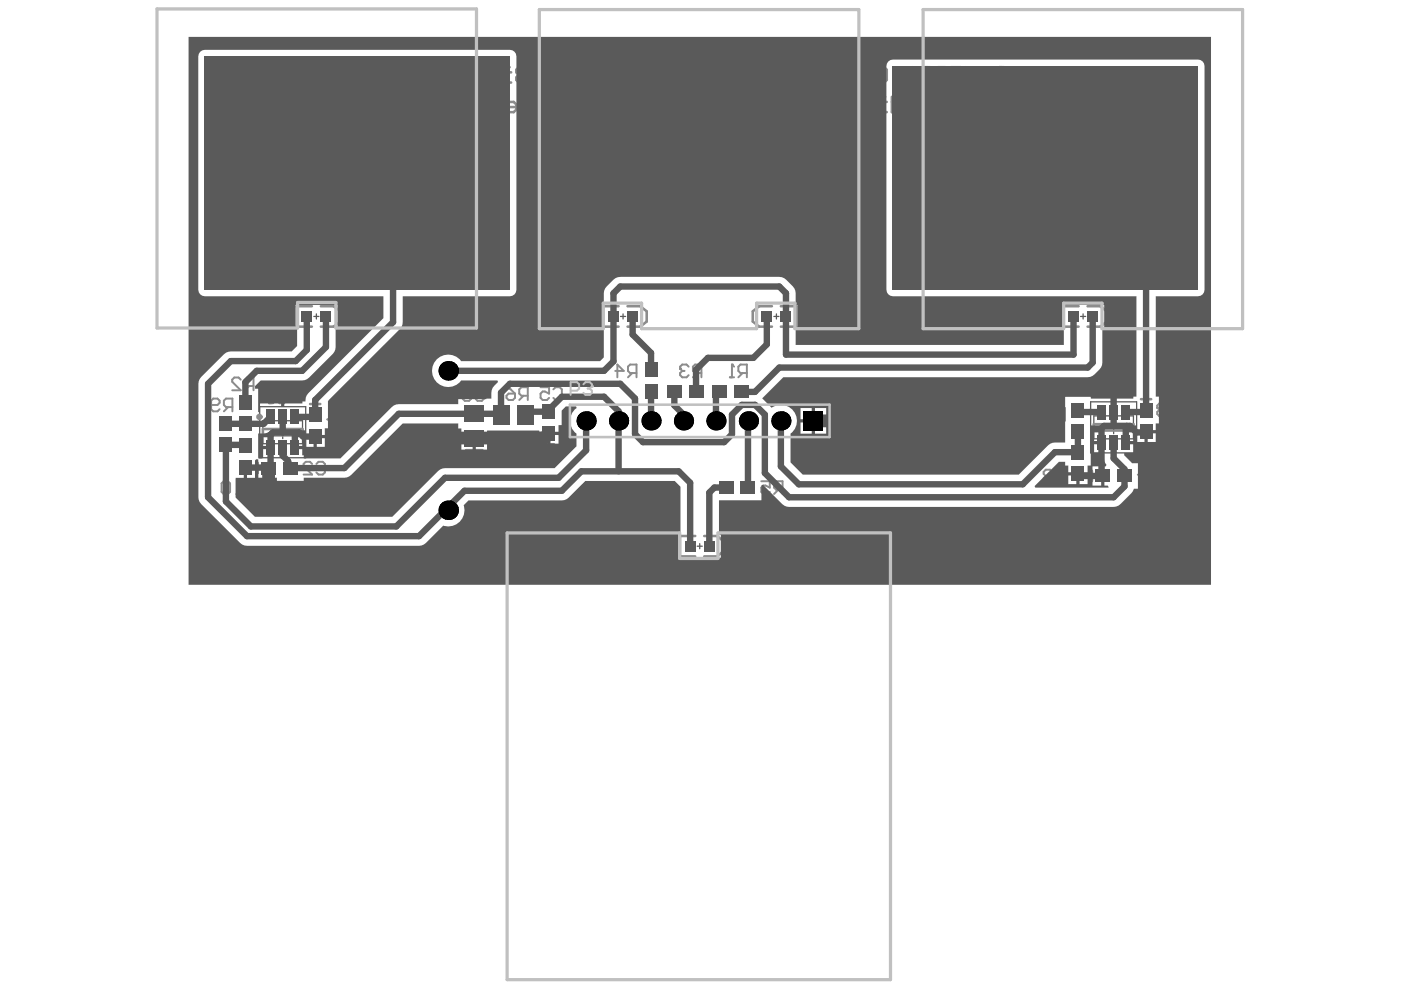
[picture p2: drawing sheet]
<svg xmlns="http://www.w3.org/2000/svg" width="297mm" height="210mm" viewBox="0 0 297 210" stroke-linecap="round" stroke-linejoin="round" font-family="sans-serif">
<g fill="none" stroke="#5a5a5a" stroke-width=".27">
<path d="M66.5 67.1h1.1M67.1 66.6v1M131.6 67.1h1M132.1 66.6v1M164.1 67.1h1.1M164.6 66.6v1M229.1 67.1h1.1M229.6 66.6v1M55.1 86.2h9.7v10.9h-9.7zM55.7 89.2h8.4v4.9h-8.4zM58.6 91.6h2.7M59.9 90.3v2.7"/>
<path d="M231.2 85.2h9.8v10.8h-9.8zM231.9 88.2h8.4v4.8h-8.4zM234.8 90.6h2.7M236.1 89.3v2.7M147.8 115.8h1.1M148.4 115.3v1"/>
</g>
<g fill="none" stroke="#8c8c8c" stroke-width=".54">
<path d="M66.1 64.9h-3.2v4.4h3.2M68 64.9h2.7l1.4 1.1v2.2l-1.4 1.1h-2.7M131.2 64.9h-3.3v4.4h3.3M133 64.9h2.8l1.3 1.1v2.2l-1.3 1.1h-2.8M163.7 64.9h-2.7l-1.4 1.1v2.2l1.4 1.1h2.7M165.6 64.9h3.2v4.4h-3.2M228.7 64.9h-3.3v4.4h3.3M230.6 64.9h2.7l1.3 1.1v2.2l-1.3 1.1h-2.7M54.6 98.2v2.1M55.7 91h8.4v1.3h-8.4zM65.7 85.7h2.2M98.8 95.4h3.5"/>
<path d="M115.3 94.2h2.2M231.5 99.8v2.2M231.9 89.9h8.4v1.4h-8.4zM241.9 84.6h2.2M147.4 113.6h-3.2v4.4h3.2M149.3 113.6h2.7l1.4 1.1v2.2l-1.4 1.1h-2.7"/>
</g>
<path d="M220.1 68.3h.9M220.6 65.6v2.7M221.9 66.1l.5-.5h1.3v2.7h-1.3l-.5-.4z" fill="none" stroke="#8c8c8c" stroke-width=".42"/>
<circle cx="220.6" cy="65.6" r=".21" fill="#8c8c8c"/>
<path d="M220.6 65.6l.4 .5M50.1 104.7h.9M50.6 102v2.7M52.8 103.8l-.9 .9M53.7 103.8h-1.3l-.5-.4v-.9l.5-.5h1.3v2.7" fill="none" stroke="#8c8c8c" stroke-width=".42"/>
<circle cx="50.6" cy="102" r=".21" fill="#8c8c8c"/>
<path d="M51 80.5l-.4-.5h-.9l-.5 .5v.4l1.8 1.8h-1.8M52.8 81.8l-.9 .9M53.7 81.8h-1.3l-.5-.4v-.9l.5-.5h1.3v2.7M69.4 88.9h.9M69.9 86.2v2.7M71.2 86.7l.5-.5h.9l.4 .5v1.8l-.4 .4h-.9l-.5-.4M47 102.5l.4-.5h.9l.5 .5v1.8l-.5 .4h-.9l-.4-.4zM50.6 102l.4 .5" fill="none" stroke="#8c8c8c" stroke-width=".42"/>
<circle cx="69.9" cy="86.2" r=".21" fill="#8c8c8c"/>
<path d="M69.9 86.2l.4 .5M223.1 86.5h-1.8v.5l1.8 1.8v.4M224.9 88.3l-.9 .9M225.8 88.3h-1.4l-.4-.4v-.9l.4-.5h1.4v2.7M247.2 86l-.5-.5h-.9l-.4 .5v.4M248.1 86l.4-.5h.9l.5 .5v1.8l-.5 .4h-.9l-.4-.4M161.4 102h1.8v1.4l-.9-.5h-.4l-.5 .5v.9l.5 .4h.9l.4-.4M165 103.8l-.9 .9M165.9 103.8h-1.3l-.5-.4v-.9l.5-.5h1.3v2.7" fill="none" stroke="#8c8c8c" stroke-width=".42"/>
<circle cx="245.4" cy="86.4" r=".21" fill="#8c8c8c"/>
<path d="M58.6 66.7l-.4-.4h-.9l-.5 .4v.5l1.8 1.8h-1.8M59.5 66.7l.5-.4h1.3v2.7h-1.3l-.5-.5zM57 85.5h.9M57.5 82.8v2.7M58.8 82.8v2.2l.5 .5h.9l.4-.5v-2.2M245.4 86.4l.4 .5M245.8 86.9h.5M245.8 86.9l-.4 .4v.5l.4 .4h.9l.5-.4" fill="none" stroke="#8c8c8c" stroke-width=".42"/>
<circle cx="57.5" cy="82.8" r=".21" fill="#8c8c8c"/>
<g fill="none" stroke="#8c8c8c" stroke-width=".42">
<path d="M121.5 67.6h1.8l-1.4-1.3v2.7M124.2 66.7l.5-.4h1.3v2.7h-1.3l-.5-.5zM130.4 78.6h1.8l-1.3-1.3v2.7M134 79.1l-.9 .9M135 79.1h-1.4l-.5-.5v-.9l.5-.4h1.4v2.7M146 77.7l-.4-.4h-.9l-.5 .4v.5M147.8 79.1l-.9 .9M148.7 79.1h-1.3l-.5-.5v-.9l.5-.4h1.3v2.7M57.5 82.8l.4 .4M66.2 98.4l-.5-.5h-.9l-.4 .5v.4l1.8 1.8h-1.8M67.1 98.4l.4-.5h.9l.5 .5v1.8l-.5 .4h-.9l-.4-.4M98.1 84.1l.4-.5h1.4v.9l-.5 .5h-.9l-.4-.5z"/>
<path d="M98.1 82.3l.9 .4 .9 .9M100.8 82.7l.5-.4h.9l.4 .4v1.8l-.4 .5h-.9l-.5-.5M107.4 83.9l.4-.4h1.4v.9l-.5 .4h-.9l-.4-.4zM107.4 82.1l.9 .5 .9 .9M111 83.9l-.9 .9M111.9 83.9h-1.4l-.4-.4v-.9l.4-.5h1.4v2.7M114.6 82.1h1.8v1.4l-.9-.5h-.4l-.5 .5v.9l.5 .4h.9l.4-.4M117.3 82.6l.5-.5h.9l.4 .5v1.8l-.4 .4h-.9l-.5-.4M138 114.4h1.8v1.4l-.9-.5h-.4l-.5 .5v.9l.5 .4h.9l.4-.4M140.7 114.9l.5-.5h1.3v2.7h-1.3l-.5-.4z"/>
</g>
<circle cx="144.2" cy="78.2" r=".21" fill="#8c8c8c"/>
<path d="M144.2 78.2l.5 .4M144.7 78.6h.4M144.7 78.6l-.5 .5v.4l.5 .5h.9l.4-.5M154.7 80h.9M155.2 77.3v2.7M157.4 79.1l-.9 .9M158.3 79.1h-1.3l-.5-.5v-.9l.5-.4h1.3v2.7" fill="none" stroke="#8c8c8c" stroke-width=".42"/>
<circle cx="155.2" cy="77.3" r=".21" fill="#8c8c8c"/>
<g fill="none" stroke="#8c8c8c" stroke-width=".42">
<path d="M155.2 77.3l.4 .4M172.2 66.7l-.5-.4h-.9l-.4 .4v.5M173.1 66.7l.4-.4h1.4v2.7h-1.4l-.4-.5zM44.8 85.9h1.3l.5-.5v-.4l-.5-.5h-.9l-.4 .5v1.8l.4 .4h.9l.5-.4M48.4 86.3l-.9 .9M49.3 86.3h-1.4l-.4-.4v-.9l.4-.5h1.4v2.7M243.9 99.7l.5-.4h.9l.4 .4v1.8l-.4 .5h-.9l-.5-.5M221.7 100.9l-.4-.4v-.5l.4-.4h.9l.5 .4v.5l-.5 .4M221.7 100.9l-.4 .5v.4l.4 .5h.9l.5-.5v-.4l-.5-.5M221.7 100.9h.9M224.9 101.4l-.9 .9M225.8 101.4h-1.4l-.4-.5v-.9l.4-.4h1.4v2.7"/>
<path d="M241.2 100.6h1.8l-1.3-1.3v2.7"/>
</g>
<circle cx="170.4" cy="67.2" r=".21" fill="#8c8c8c"/>
<path d="M170.4 67.2l.4 .4M170.8 67.6h.5M170.8 67.6l-.4 .5v.4l.4 .5h.9l.5-.5" fill="none" stroke="#8c8c8c" stroke-width=".42"/>
<path d="M233 113.2h.9M233.4 110.5v2.7M238.4 111.4h.4v.5h-.4zM238.4 112.8h.4v.4h-.4zM239.7 110.5v2.7l.9-.9 .9 .9v-2.7M242.4 111.9h1.8M242.4 110.5v2.7M244.2 110.5v2.7" fill="none" stroke="#8c8c8c" stroke-width=".54"/>
<circle cx="233.4" cy="110.5" r=".27" fill="#8c8c8c"/>
<g fill="none" stroke="#8c8c8c" stroke-width=".54">
<path d="M223.5 110.5h-1.8v.5l1.8 1.8v.4M224.4 111l.4-.5h.9l.5 .5v1.8l-.5 .4h-.9l-.4-.4zM224.8 118.2h.9M225.3 115.5v2.7M226.6 116.9h1.8M227.1 111l.4-.5h.9l.5 .5v1.8l-.5 .4h-.9l-.4-.4zM229.3 115.5h1.9v2.7h-1.9M229.8 113.7h1.8M230.2 116.9h1M232.1 116l.4-.5h1.4v2.7h-1.4l-.4-.4zM233.4 110.5l.5 .5M238.4 116.4h.4v.5h-.4z"/>
<path d="M238.4 117.8h.4v.4h-.4zM240.6 117.3l-.9 .9M241.5 117.3h-1.3l-.5-.4v-.9l.5-.5h1.3v2.7M244.2 117.3h-1.3l-.5-.4v-.9l.5-.5h1.3v2.7"/>
</g>
<circle cx="225.3" cy="115.5" r=".27" fill="#8c8c8c"/>
<path d="M219.9 118.2h.9M220.3 115.5v2.7M221.7 115.5h1.8v1.4l-.9-.5h-.5l-.4 .5v.9l.4 .4h.9l.5-.4M225.3 115.5l.4 .5" fill="none" stroke="#8c8c8c" stroke-width=".54"/>
<circle cx="220.3" cy="115.5" r=".27" fill="#8c8c8c"/>
<path d="M217.6 118.2h.9M218.1 115.5v2.7M220.3 115.5l.5 .5" fill="none" stroke="#8c8c8c" stroke-width=".54"/>
<circle cx="218.1" cy="115.5" r=".27" fill="#8c8c8c"/>
<path d="M215.4 118.2h.9M215.8 115.5v2.7M218.1 115.5l.4 .5" fill="none" stroke="#8c8c8c" stroke-width=".54"/>
<circle cx="215.8" cy="115.5" r=".27" fill="#8c8c8c"/>
<g fill="none" stroke="#8c8c8c" stroke-width=".54">
<path d="M133.3 15.3v2.7l.5 .6h.6M137.1 15.3h-1.1l-.5 .6v1.6h1.6l.5-.5-.5-.6h-1.6M139.3 15.3h.5l1.1 1.1M140.9 15.3v2.2M143.6 15.3h-1.1l-.5 .6v1.6h1.6l.5-.5-.5-.6h-1.6M145.2 14.8l.6-.5h1l.6 .5v.5l-.6 .6h-1l-.6 .5v.6l.6 .5h1l.6-.5M152.8 17h.5v.5h-.5zM155 15.3h1.1l.5 .6v1.1l-.5 .5h-1.1l-.6-.5v-1.1zM158.8 17h.5v.5h-.5zM160.4 15.9l.5-.6h1.1l.6 .6v1.1l-.6 .5h-1.1l-.5-.5zM164.7 17h.6v.5h-.6zM166.3 14.3v3.2h1.7l.5-.5v-1.1l-.5-.6h-1.7"/>
<path d="M175 16.4h-1.6l-.6-.5v-1.1l.6-.5h1.6v3.2M176.1 14.3v2.7l.5 .5h1.1l.6-.5v-2.7M179.3 14.8l.6-.5h1.1l.5 .5v2.2l-.5 .5h-1.1l-.6-.5zM183.7 16.4l-1.1 1.1M184.8 16.4h-1.7l-.5-.5v-1.1l.5-.5h1.7v3.2M185.8 14.8l.6-.5h1.1l.5 .5v2.2l-.5 .5h-1.1l-.6-.5v-1.1h1.1M192.3 15.9h2.2M192.3 17.5v-2.2l1.1-1 1.1 1v2.2M196.1 14.3h1.1M196.1 17.5h1.1M196.7 14.3v3.2M198.3 14.8l.5-.5h1.7v3.2h-1.7l-.5-.5z"/>
<path d="M201.6 14.3h2.1v3.2h-2.1M202.6 15.9h1.1M204.8 17.5v-3.2l1.1 1 1.1-1v3.2M208.1 15.9h2.1M211.8 14.3h1.1M211.8 17.5h1.1M212.4 14.3v3.2M212.2 115.5l.9 .5 .9 .9M212.2 117.3l.4-.4h1.4v.9l-.5 .4h-.9l-.4-.4zM215.8 115.5l.5 .5"/>
</g>
<path d="M236.8 81.9l-.4-.5h-.9l-.5 .5v.4l1.8 1.8h-1.8M237.7 81.4v2.3l.5 .4h.9l.5-.4v-2.3" fill="none" stroke="#8c8c8c" stroke-width=".42"/>
<circle cx="133.3" cy="14.3" r=".27" fill="#8c8c8c"/>
<path d="M111.6 14.3v3.2h-1.6l-.5-.5v-.6l.5-.5h1.6M112.7 14.3h2.2v3.2M113.8 15.9h1.1M120.3 17h.5v.5h-.5zM120.3 17.5l1.1 1.1M123 15.3h1.1l.5 .6v1.1l-.5 .5h-1.1l-.5-.5v-1.1zM125.7 15.3l1.1 2.2 1.1-2.2M131.1 16.4h-2.1v-.5l.5-.6h1.1l.5 .6v1.1l-.5 .5h-1.1" fill="none" stroke="#8c8c8c" stroke-width=".54"/>
<circle cx="111.6" cy="15.9" r=".27" fill="#8c8c8c"/>
<path d="M107.3 17.5h1.1M108.4 15.3h-.6v2.2M111.6 14.3h-1.6l-.5 .5v.5l.5 .6h1.6" fill="none" stroke="#8c8c8c" stroke-width=".54"/>
<circle cx="107.8" cy="14.3" r=".27" fill="#8c8c8c"/>
<path d="M95.9 14.3v3.2h-1.6l-.5-.5v-.6l.5-.5h1.6M101.3 17.5l1.1 1.1M101.3 17h.6v.5h-.6zM103.5 15.9h2.2M103.5 14.3v3.2M105.7 14.3v3.2" fill="none" stroke="#8c8c8c" stroke-width=".54"/>
<circle cx="95.9" cy="15.9" r=".27" fill="#8c8c8c"/>
<path d="M91.6 17.5h1.1M92.7 15.3h-.6v2.2M95.9 14.3h-1.6l-.5 .5v.5l.5 .6h1.6" fill="none" stroke="#8c8c8c" stroke-width=".54"/>
<circle cx="92.1" cy="14.3" r=".27" fill="#8c8c8c"/>
<path d="M87.8 15.9h2.2M87.8 14.3v3.2M90 14.3v3.2M199.4 23.8h1.1M200.5 21.6h-.6v2.2M202.6 23.2h.6v.6h-.6zM204.3 21.6v1.6l.5 .6 .5-.6 .6 .6 .5-.6v-1.6M207.5 21.6v1.6l.6 .6 .5-.6 .5 .6 .6-.6v-1.6M210.8 21.6v1.6l.5 .6 .5-.6 .6 .6 .5-.6v-1.6" fill="none" stroke="#8c8c8c" stroke-width=".54"/>
<circle cx="199.9" cy="20.5" r=".27" fill="#8c8c8c"/>
<path d="M186.9 23.8h1.1M188 21.6h-.5v2.2M189.1 20.5v3.3h1.6l.6-.6v-1l-.6-.6h-1.6M194.5 22.7h-2.2v-.5l.6-.6h1.1l.5 .6v1l-.5 .6h-1.1M196.7 22.2l.5-.6h.6v2.2M196.7 22.2v1.6M196.7 22.2l-.6-.6-.5 .6v1.6" fill="none" stroke="#8c8c8c" stroke-width=".54"/>
<circle cx="187.5" cy="20.5" r=".27" fill="#8c8c8c"/>
<path d="M129.5 23.8h1.1M130.6 21.6h-.5v2.2M175.6 21.6h-1.1l-.6 .6v1.6h1.7l.5-.6-.5-.5h-1.7M179.3 20.5v3.3h-1.6l-.5-.6v-1l.5-.6h1.6M181.5 23.2h.6v.6h-.6zM184.8 21.6h-1.1l-.6 .6v1.6h1.7l.5-.6-.5-.5h-1.7" fill="none" stroke="#8c8c8c" stroke-width=".54"/>
<circle cx="130.1" cy="20.5" r=".27" fill="#8c8c8c"/>
<path d="M114.3 23.8h1.1M115.4 21.6h-.5v2.2M117.1 22.2h.5v.5h-.5zM117.1 22.7l-.6-.5v-1.1l.6-.6h1l.6 .6v2.1l-.6 .6h-1.6M119.8 22.2l.5-.6h1.1l.5 .6v1l-.5 .6h-1.1l-.5-.6zM123.6 20.5l.5 .6v2.7M123.6 22.2h1M125.7 23.8v-1.6l.6-.6h1.6v2.2" fill="none" stroke="#8c8c8c" stroke-width=".54"/>
<circle cx="114.9" cy="20.5" r=".27" fill="#8c8c8c"/>
<path d="M101.9 23.8h1.1M103 21.6h-.6v2.2M104 20.5v3.3h1.7l.5-.6v-1l-.5-.6h-1.7M109.5 22.7h-2.2v-.5l.5-.6h1.1l.6 .6v1l-.6 .6h-1.1M111.6 22.2l.6-.6h.5v2.2M111.6 22.2v1.6M111.6 22.2l-.5-.6-.6 .6v1.6" fill="none" stroke="#8c8c8c" stroke-width=".54"/>
<circle cx="102.4" cy="20.5" r=".27" fill="#8c8c8c"/>
<path d="M90.5 21.6h-1.1l-.5 .6v1.6h1.6l.5-.6-.5-.5h-1.6M94.3 20.5v3.3h-1.6l-.6-.6v-1l.6-.6h1.6M96.5 23.2h.5v.6h-.5zM99.7 21.6h-1.1l-.5 .6v1.6h1.6l.6-.6-.6-.5h-1.6" fill="none" stroke="#8c8c8c" stroke-width=".54"/>
<g fill="none" stroke="#8c8c8c" stroke-width=".68">
<circle cx="55" cy="88.4" r=".34"/>
<circle cx="231.2" cy="87.4" r=".34"/>
</g>
<g fill="#5a5a5a">
<path d="M51.7 99.1h.3v-.3h2.1v-1.2l.2-.2h.4l.1 1.5h2.1v.3h.4v2.1h1.4v.7h5.7v-.7l9.1-.1 1-.5 10.9-10.9h11.8v1h.6v1.7h5.5v-1.2h11v.2h4.1v-1.4h.7v-3l.9-.9h2.1l.2 .3a3.3 3.3 0 0 0-.1 5.4v2.7l-4.6 4.7h-23.3l-1 .2-10.1 10.1h-29.2l-4.1-4.1 .1-4.2h1.7zM116.7 92.2v1.9h1.7v-1.9zM114.3 92.2v1.9h1.7v-1.9zM100.9 93.2v2.1h2.4v-2.1zM97.8 93.2v2.1h2.4v-2.1zM54.8 99.6v1.7h1.8v-1.7zM52.4 99.5v1.8h1.7v-1.8z"/>
<path d="M40 7.8h216.8v116.2h-216.8zM42.4 11l-.4 .9v49.5a1.38 1.38 0 0 0 1.4 1.4h37.9v4.7l-15.9 15.9a2.18 2.18 0 0 0-.6 1.7h-.7v.5h-3.8v.6h-.7v-.6h-4.5v1.9l-.4-.2v-4.9h-.6v-.5l1.2-1.2h8.8l.5-.1 .9-.5 5.1-5.1 .5-.9 .1-4.6h.3v-4.8h-8.9v4.8h.4v3.9l-1.2 1.1-13.4 .1-.9 .5-5.2 5.2-.2 1.1v24.6l.6 .9 8.2 8.2 .9 .6h.6h36.4h.6l.9-.6 3.7-3.7a3.4 3.4 0 0 0 3.5-.8 3.4 3.4 0 0 0 .8-3.5l1-1 20.4-.1 .9-.5 3.5-3.5h18.9l1.3 1.2v10.2h-.4v4.8h8.9v-4.8h-.4v-7.3h9v-3.2l.3-.1 4.1 4.1 1 .5 .5 .1 69.3-.1 1-.5 2.3-2.3 .5-1h.9v-5.4h-1.3l-1.7-1.7v-.5h2v-1.8h-1.6v-.7h1.6v-1.8h-2v-.7h-4.4v.7h-1.9v1.8h1.5v.7h-1.5v1.8h1.9v.7h.2a2.25 2.25 0 0 0 .5 1.8l-.1 .4h-.3v4.1h.7l.1 .4h-15.5l-.1-.3 5.1-5.2h1.3v.8h.7v1.4h4.1v-1.4h.7v-8.5h4.5v-.7h.7v.7h4.4l.1 1h4v-1.4h.7v-5.7h-.7v-21.3h9a1.38 1.38 0 0 0 1.4-1.4v-47.4a1.38 1.38 0 0 0-1.4-1.4h-64.7a1.38 1.38 0 0 0-1.4 1.4v47.4a1.38 1.38 0 0 0 1.4 1.4h51.6v21.3h-.6v.4h-3.8v.7h-.7v-.7h-4.5v-.4h-5.5v9.7h-2.1l-1.1 .3-6.6 6.5h-45.8l-2.6-2.6v-6.1a3.4 3.4 0 0 0 .7-4.7 3.4 3.4 0 0 0-4.7-.7l-2-2 4.5-4.5h64.5a3.9 3.9 0 0 0 3.1-3.1v-7.4h.4v-4.8h-8.9v4.8h.4v3.6h-56.9v-3.6h.4v-4.8h-.4v-2.5a4 4 0 0 0-2.4-3.2l-1.1-.3h-33.7a4.1 4.1 0 0 0-3.2 2.5l-.3 1v2.5h-.4v4.8h.4v6.3l-.8 .8h-29.4a3.4 3.4 0 0 0-5.1-.5 3.4 3.4 0 0 0 0 5.1 3.4 3.4 0 0 0 5.1-.5h7.7l.1 .3a3.3 3.3 0 0 0-1.4 3.5l-7 .1v1.1l-13.2 .1-.9 .5-10.9 10.9h-7.8v-.7h-.3v-1.3h-1.6v-.7h1.6v-1.8h-1.9v-.7h-4.5v.7h-1.9v1.8h1.6v.7h-1.6v1.9l-1 .1-.1-5.3a2.86 2.86 0 0 0 2.7-.7h2.2v-.6h.7v.6h4.4l.1 1h4.1v-1.4h.6v-5.7l.2-.3 15.4-15.5 .3-1v-5.5h22.7a1.38 1.38 0 0 0 1.4-1.4v-49.5a1.38 1.38 0 0 0-1.4-1.3h-64.7zM172.8 86.5v2.4h2.4v-2.4zM169.7 86.5v2.4h2.4v-2.4zM172.8 89.6v2.4h2.4v-2.4zM169.7 89.6v2.4h2.4v-2.4zM243.3 91.9v1.8h1.7v-1.8zM241 91.9v1.8h1.7v-1.8zM67.2 92.9v1.8h1.7v-1.8zM64.8 92.9v1.8h1.7v-1.8zM231.6 98.9v1.7h1.9v-1.7zM228.9 100.8v1.8h1.7v-1.8zM226.5 100.8v1.8h1.7v-1.8zM231.6 101.3v1.7h1.9v-1.7z"/>
</g>
<g fill="none" stroke="#5a5a5a" stroke-width="1.4">
<path d="M65 67.1v7.1l-2.3 2.4h-13.8l-4.8 4.8v24l8.3 8.3h36.4l9.7-9.6h20.6l4.2-4.2h20.6l2.4 2.5v13.4M69.1 67.1v6.5l-5 5h-9.7l-2.4 2.4v4.3M83.3 61.4v6.9l-16.5 16.5v3.2l-.4 .4h-3.9M134.1 67.1v3.8l3.9 3.9v3.6M162.6 67.1v5.9l-2.9 2.9h-9.6l-2.5 2.5v4.7M227.6 67.1v8.1h-61v-13l-1.4-1.5h-33.7l-1.4 1.5v14.4l-2 2h-32.4l-.7-.6v.6M231.7 67.1v9.8l-1.1 1h-65.4l-5.1 5.2h-2.9M243 61.4v25.5M57.4 88.4l-1.5 1.5h-7.9l-.1-.2M59.9 88.4v3.3M62.5 91.9v3M66.8 92.6h-2.5l-.9-.9h-5.5l-.5 .5v6.4l-.6 .5h-4.8"/>
<path d="M111.4 87.9l.6-.6h4.4v-.4l2.7-2.8h9l3.1 3.1v12.7M124.3 89.2v6.3l-5.9 5.8h-24.1l-10.3 10.3h-30.8l-5.3-5.3v-12h3.9l.2 .2M137.9 83.1l.1 6.1M143 83.1v2.8l1.9 2v1.3M152.6 83.1l-.8 .8v5.3M158.7 89.2l-.1 14.2M165.6 89.2v9.7l3.8 3.8h47.4l6.9-6.8h4.8v-4.4M228.5 86.9l.5 .5h4.5M235.4 82.7l.7 .7v6.9M236.1 93.9v3.3l2.3 2.3v3.6l-2.3 2.3h-68.8l-5.1-5.1v-12.4l-2.1-2.1h-2.8l-2.1 2.1v4.2l-1.7 1.6h-17.2l-1.7-1.6v-7.6l-3.1-3.1h-23.4l-1.9 1.9v4.6l-.1-.2h-21.6l-11.5 11.5h-11.4l-.5-1.5-1.2-1.1v-1.7M238.7 87.4h3.9M238.9 90.3l-.2 .2v3.4"/>
<path d="M243 91.5l-.2 .2h-1.9l-1.3-1.4h-5.6l-.5 .5v9.8l.3 .3h-4.8l-.5-.4M154 103.4h-2.5l-1.1 1v11.4"/>
</g>
<path d="M116.4 91.9l-1 1h-23.6l-11.2 11.2h-22.7l-1-1v-3.9M235.4 82.7h-15.8l-6.5 6.5h-40.7" fill="none" stroke="#5a5a5a" stroke-width="2.7"/>
<g fill="#5a5a5a">
<path d="M189.3 14h64.7v47.4h-64.7z" fill-rule="evenodd"/>
<path d="M43.4 11.9h64.7v49.5h-64.7z" fill-rule="evenodd"/>
</g>
<g fill="#000">
<circle cx="95" cy="78.6" r="2.06"/>
<circle cx="124.3" cy="89.2" r="2.03"/>
<circle cx="131.2" cy="89.2" r="2.03"/>
<circle cx="138" cy="89.2" r="2.03"/>
<circle cx="144.9" cy="89.2" r="2.03"/>
<circle cx="151.8" cy="89.2" r="2.03"/>
<circle cx="158.7" cy="89.2" r="2.03"/>
<circle cx="165.6" cy="89.2" r="2.03"/>
<circle cx="95" cy="108.2" r="2.06"/>
</g>
<path d="M170.4 87.2h4.1v4.1h-4.1z" fill-rule="evenodd" fill="#000"/>
<g fill="#5a5a5a">
<path d="M50.7 97.6h2.7v3h-2.7z" fill-rule="evenodd"/>
<path d="M55.5 97.9h2.9v2.7h-2.9z" fill-rule="evenodd"/>
<path d="M60.1 97.9h2.9v2.7h-2.9z" fill-rule="evenodd"/>
<path d="M65.5 91.1h2.7v3h-2.7z" fill-rule="evenodd"/>
<path d="M65.5 86.5h2.7v3h-2.7z" fill-rule="evenodd"/>
<path d="M98.5 91.1h4.1v3.5h-4.1z" fill-rule="evenodd"/>
<path d="M98.5 86h4.1v3.5h-4.1z" fill-rule="evenodd"/>
<path d="M115 90.4h2.7v3h-2.7z" fill-rule="evenodd"/>
<path d="M115 85.8h2.7v3h-2.7z" fill-rule="evenodd"/>
<path d="M149.3 114.7h2.2v2.2h-2.2z" fill-rule="evenodd"/>
<path d="M227.2 85.4h2.7v3h-2.7z" fill-rule="evenodd"/>
<path d="M232.7 85.9h1.7v2.9h-1.7z" fill-rule="evenodd"/>
<path d="M237.8 85.9h1.8v2.9h-1.8z" fill-rule="evenodd"/>
<path d="M241.6 85.4h2.7v3h-2.7z" fill-rule="evenodd"/>
<path d="M50.7 88.4h2.7v2.9h-2.7z" fill-rule="evenodd"/>
<path d="M50.7 93h2.7v3h-2.7z" fill-rule="evenodd"/>
<path d="M50.7 83.8h2.7v2.9h-2.7z" fill-rule="evenodd"/>
<path d="M56.5 93.4h1.7v3h-1.7z" fill-rule="evenodd"/>
<path d="M61.6 93.4h1.8v3h-1.8z" fill-rule="evenodd"/>
<path d="M68 66h2.2v2.2h-2.2z" fill-rule="evenodd"/>
<path d="M133 66h2.2v2.2h-2.2z" fill-rule="evenodd"/>
<path d="M161.5 66h2.2v2.2h-2.2z" fill-rule="evenodd"/>
<path d="M165.6 66h2.1v2.2h-2.1z" fill-rule="evenodd"/>
<path d="M227.2 90h2.7v3h-2.7z" fill-rule="evenodd"/>
<path d="M227.2 99h2.7v3h-2.7z" fill-rule="evenodd"/>
<path d="M227.2 94.4h2.7v3h-2.7z" fill-rule="evenodd"/>
<path d="M226.5 66h2.2v2.2h-2.2z" fill-rule="evenodd"/>
<path d="M232.7 92.4h1.7v2.9h-1.7z" fill-rule="evenodd"/>
<path d="M232.3 99.6h3v2.7h-3z" fill-rule="evenodd"/>
<path d="M230.6 66h2.2v2.2h-2.2z" fill-rule="evenodd"/>
<path d="M237.8 92.4h1.8v2.9h-1.8z" fill-rule="evenodd"/>
<path d="M236.9 99.6h3v2.7h-3z" fill-rule="evenodd"/>
<path d="M241.6 90h2.7v3h-2.7z" fill-rule="evenodd"/>
<path d="M56.5 86.9h1.7v3h-1.7z" fill-rule="evenodd"/>
<path d="M61.6 86.9h1.8v3h-1.8z" fill-rule="evenodd"/>
<path d="M104.5 85.9h3.5v4h-3.5z" fill-rule="evenodd"/>
<path d="M109.6 85.9h3.5v4h-3.5z" fill-rule="evenodd"/>
<path d="M145.2 114.7h2.2v2.2h-2.2z" fill-rule="evenodd"/>
<path d="M152.5 102h3v2.7h-3z" fill-rule="evenodd"/>
<path d="M157.1 102h3v2.7h-3z" fill-rule="evenodd"/>
<path d="M235.2 85.9h1.8v2.9h-1.8z" fill-rule="evenodd"/>
<path d="M46.5 92.8h2.8v3h-2.8z" fill-rule="evenodd"/>
<path d="M46.5 88.2h2.8v3h-2.8z" fill-rule="evenodd"/>
<path d="M59.1 93.4h1.7v3h-1.7z" fill-rule="evenodd"/>
<path d="M64 66h2.1v2.2h-2.1z" fill-rule="evenodd"/>
<path d="M129 66h2.2v2.2h-2.2z" fill-rule="evenodd"/>
<path d="M146.1 81.7h3v2.7h-3z" fill-rule="evenodd"/>
<path d="M141.5 81.7h3v2.7h-3z" fill-rule="evenodd"/>
<path d="M136.7 76.9h2.7v3h-2.7z" fill-rule="evenodd"/>
<path d="M136.7 81.5h2.7v3h-2.7z" fill-rule="evenodd"/>
<path d="M155.7 81.7h3v2.7h-3z" fill-rule="evenodd"/>
<path d="M151.1 81.7h3v2.7h-3z" fill-rule="evenodd"/>
<path d="M235.2 92.4h1.8v2.9h-1.8z" fill-rule="evenodd"/>
<path d="M59.1 86.9h1.7v3h-1.7z" fill-rule="evenodd"/>
</g>
<g fill="#000">
<circle cx="95" cy="78.6" r="2.06"/>
<circle cx="124.3" cy="89.2" r="2.03"/>
<circle cx="131.2" cy="89.2" r="2.03"/>
<circle cx="138" cy="89.2" r="2.03"/>
<circle cx="144.9" cy="89.2" r="2.03"/>
<circle cx="151.8" cy="89.2" r="2.03"/>
<circle cx="158.7" cy="89.2" r="2.03"/>
<circle cx="165.6" cy="89.2" r="2.03"/>
<circle cx="95" cy="108.2" r="2.06"/>
</g>
<path d="M170.4 87.2h4.1v4.1h-4.1z" fill-rule="evenodd" fill="#000"/>
<path d="M33.3 1.9h67.7v67.6h-29.8v-5.4h-8.1v5.4h-29.8zM114.4 2h67.7v67.7h-13.6v-5.4h-8.1v5.4h-24.4v-5.4h-8.1v5.4h-13.5zM195.7 2h67.8v67.7h-29.9v-5.4h-8.1v5.4h-29.8zM152.2 113h36.6M152.2 113v5.4h-8.1v-5.4h-36.6v94.7h81.3v-94.7" fill="none" stroke="#c0c0c0" stroke-width=".69"/>
<path d="M120.8 85.8h55.1v6.9h-55.1z" fill="none" stroke="#c0c0c0" stroke-width=".54"/>
<path d="M121 82.8h1.3l.5-.4v-.9l-.5-.5h-1.3v2.7M123.7 81.5l.4-.5h.9l.5 .5v.4" fill="none" stroke="#c0c0c0" stroke-width=".42"/>
<circle cx="125.5" cy="81.9" r=".21" fill="#c0c0c0"/>
<path d="M124.6 82.4h.4M125 82.4l.5 .4v.5l-.5 .4h-.9l-.4-.4M125.5 81.9l-.5 .5" fill="none" stroke="#c0c0c0" stroke-width=".42"/>
</svg>
